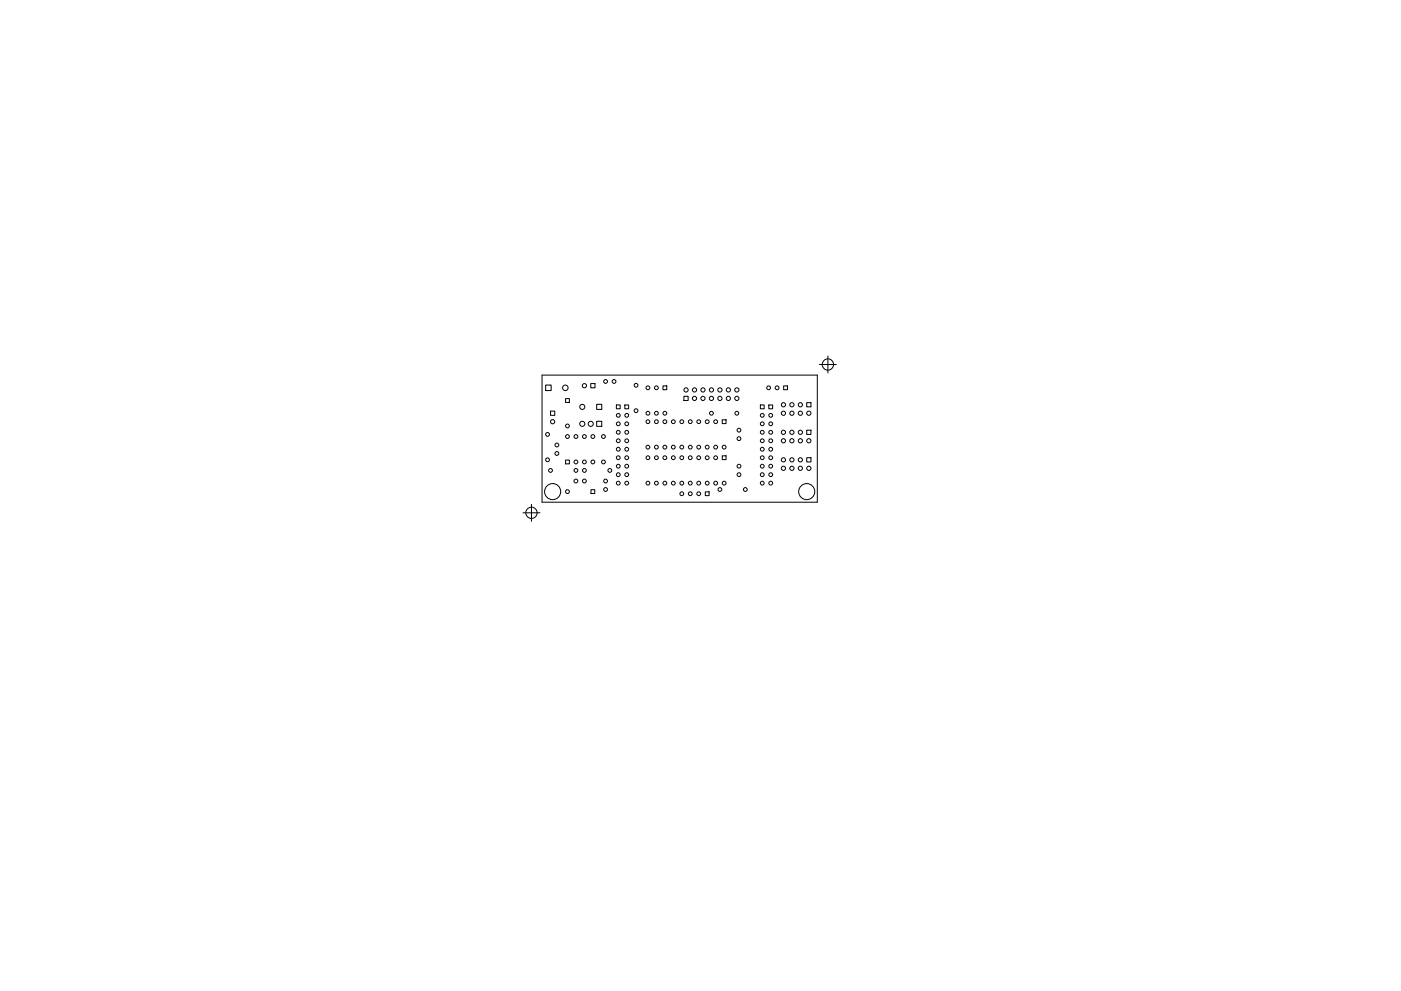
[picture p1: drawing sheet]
<svg xmlns="http://www.w3.org/2000/svg" width="420mm" height="297mm" viewBox="0 0 420 297" stroke-linecap="round" stroke-linejoin="round" font-family="sans-serif">
<g fill="none" stroke="#000" stroke-width=".3">
<path d="M162.6 112.4h82.5v38.1h-82.5zM163.6 115.4h1.7v1.7h-1.7zM169.6 119.5h1.2v1.1h-1.2zM177.2 115h1.2v1.2h-1.2zM198.8 115.7h1.2v1.1h-1.2zM205.1 118.8h1.3v1.3h-1.3zM235 115.7h1.2v1.1h-1.2zM245.7 109.3h5.1M248.3 106.7v5.1M165.1 123.2h1.3v1.3h-1.3zM169.6 137.9h1.2v1.1h-1.2zM178.9 121.2h1.6v1.5h-1.6z"/>
<path d="M178.9 126.3h1.6v1.5h-1.6zM184.8 121.4h1.2v1.1h-1.2zM187.4 121.4h1.1v1.1h-1.1zM216.6 136.6h1.1v1.2h-1.1zM216.6 125.8h1.1v1.2h-1.1zM228 121.4h1.2v1.1h-1.2zM230.6 121.4h1.1v1.1h-1.1zM241.9 128.9h1.3v1.3h-1.3zM241.9 120.7h1.3v1.3h-1.3zM241.9 137.2h1.3v1.3h-1.3zM156.8 153.7h5.1M159.4 151.2v5"/>
<path d="M177.2 146.8h1.2v1.1h-1.2zM211.5 147.4h1.2v1.2h-1.2z"/>
<circle cx="169.5" cy="116.2" r=".83"/>
<circle cx="175.3" cy="115.6" r=".63"/>
<circle cx="181.6" cy="114.3" r=".57"/>
<circle cx="184.2" cy="114.3" r=".57"/>
<circle cx="190.8" cy="115.5" r=".57"/>
<circle cx="194.3" cy="116.2" r=".57"/>
<circle cx="196.9" cy="116.2" r=".57"/>
<circle cx="205.7" cy="116.9" r=".63"/>
<circle cx="208.3" cy="119.4" r=".63"/>
<circle cx="208.3" cy="116.9" r=".63"/>
<circle cx="210.8" cy="119.4" r=".63"/>
<circle cx="210.8" cy="116.9" r=".63"/>
<circle cx="213.4" cy="116.9" r=".63"/>
<circle cx="213.4" cy="119.4" r=".63"/>
<circle cx="215.9" cy="116.9" r=".63"/>
<circle cx="215.9" cy="119.4" r=".63"/>
<circle cx="218.4" cy="119.4" r=".63"/>
<circle cx="218.4" cy="116.9" r=".63"/>
<circle cx="221" cy="119.4" r=".63"/>
<circle cx="221" cy="116.9" r=".63"/>
<circle cx="230.5" cy="116.2" r=".57"/>
<circle cx="233" cy="116.2" r=".57"/>
<circle cx="248.3" cy="109.3" r="1.69"/>
<circle cx="164.2" cy="137.8" r=".57"/>
<circle cx="164.2" cy="130.2" r=".57"/>
<circle cx="165.7" cy="126.4" r=".63"/>
<circle cx="167" cy="135.9" r=".57"/>
<circle cx="167" cy="133.4" r=".57"/>
<circle cx="170.2" cy="130.8" r=".57"/>
<circle cx="170.2" cy="127.7" r=".57"/>
<circle cx="172.7" cy="138.5" r=".57"/>
<circle cx="172.7" cy="130.8" r=".57"/>
<circle cx="174.6" cy="122" r=".76"/>
<circle cx="174.6" cy="127" r=".76"/>
<circle cx="175.3" cy="138.5" r=".57"/>
<circle cx="175.3" cy="130.8" r=".57"/>
<circle cx="177.2" cy="127" r=".76"/>
<circle cx="177.8" cy="138.5" r=".57"/>
<circle cx="177.8" cy="130.8" r=".57"/>
<circle cx="181" cy="138.5" r=".57"/>
<circle cx="181" cy="130.8" r=".57"/>
<circle cx="185.4" cy="134.7" r=".57"/>
<circle cx="185.4" cy="139.7" r=".57"/>
<circle cx="185.4" cy="132.1" r=".57"/>
<circle cx="185.4" cy="137.2" r=".57"/>
<circle cx="185.4" cy="129.6" r=".57"/>
<circle cx="185.4" cy="127" r=".57"/>
<circle cx="185.4" cy="124.5" r=".57"/>
<circle cx="188" cy="137.2" r=".57"/>
<circle cx="188" cy="132.1" r=".57"/>
<circle cx="188" cy="139.7" r=".57"/>
<circle cx="188" cy="134.7" r=".57"/>
<circle cx="188" cy="124.5" r=".57"/>
<circle cx="188" cy="129.6" r=".57"/>
<circle cx="188" cy="127" r=".57"/>
<circle cx="190.8" cy="123.1" r=".57"/>
<circle cx="194.3" cy="137.2" r=".57"/>
<circle cx="194.3" cy="134" r=".57"/>
<circle cx="194.3" cy="123.9" r=".57"/>
<circle cx="194.3" cy="126.4" r=".57"/>
<circle cx="196.9" cy="137.2" r=".57"/>
<circle cx="196.9" cy="134" r=".57"/>
<circle cx="196.9" cy="126.4" r=".57"/>
<circle cx="196.9" cy="123.9" r=".57"/>
<circle cx="199.4" cy="137.2" r=".57"/>
<circle cx="199.4" cy="134" r=".57"/>
<circle cx="199.4" cy="126.4" r=".57"/>
<circle cx="199.4" cy="123.9" r=".57"/>
<circle cx="201.9" cy="137.2" r=".57"/>
<circle cx="201.9" cy="134" r=".57"/>
<circle cx="201.9" cy="126.4" r=".57"/>
<circle cx="204.5" cy="137.2" r=".57"/>
<circle cx="204.5" cy="134" r=".57"/>
<circle cx="204.5" cy="126.4" r=".57"/>
<circle cx="207" cy="134" r=".57"/>
<circle cx="207" cy="137.2" r=".57"/>
<circle cx="207" cy="126.4" r=".57"/>
<circle cx="209.6" cy="137.2" r=".57"/>
<circle cx="209.6" cy="134" r=".57"/>
<circle cx="209.6" cy="126.4" r=".57"/>
<circle cx="212.1" cy="137.2" r=".57"/>
<circle cx="212.1" cy="134" r=".57"/>
<circle cx="212.1" cy="126.4" r=".57"/>
<circle cx="213.4" cy="123.9" r=".57"/>
<circle cx="214.6" cy="134" r=".57"/>
<circle cx="214.6" cy="137.2" r=".57"/>
<circle cx="214.6" cy="126.4" r=".57"/>
<circle cx="217.2" cy="134" r=".57"/>
<circle cx="221" cy="123.9" r=".57"/>
<circle cx="221.6" cy="131.5" r=".57"/>
<circle cx="221.6" cy="139.7" r=".57"/>
<circle cx="221.6" cy="128.9" r=".57"/>
<circle cx="228.6" cy="132.1" r=".57"/>
<circle cx="228.6" cy="137.2" r=".57"/>
<circle cx="228.6" cy="139.7" r=".57"/>
<circle cx="228.6" cy="134.7" r=".57"/>
<circle cx="228.6" cy="124.5" r=".57"/>
<circle cx="228.6" cy="127" r=".57"/>
<circle cx="228.6" cy="129.6" r=".57"/>
<circle cx="231.1" cy="134.7" r=".57"/>
<circle cx="231.1" cy="132.1" r=".57"/>
<circle cx="231.1" cy="139.7" r=".57"/>
<circle cx="231.1" cy="137.2" r=".57"/>
<circle cx="231.1" cy="124.5" r=".57"/>
<circle cx="231.1" cy="129.6" r=".57"/>
<circle cx="231.1" cy="127" r=".57"/>
<circle cx="234.9" cy="121.3" r=".63"/>
<circle cx="234.9" cy="123.9" r=".63"/>
<circle cx="234.9" cy="132.1" r=".63"/>
<circle cx="234.9" cy="137.8" r=".63"/>
<circle cx="234.9" cy="129.6" r=".63"/>
<circle cx="237.5" cy="132.1" r=".63"/>
<circle cx="237.5" cy="137.8" r=".63"/>
<circle cx="237.5" cy="121.3" r=".63"/>
<circle cx="237.5" cy="123.9" r=".63"/>
<circle cx="237.5" cy="129.6" r=".63"/>
<circle cx="240" cy="129.6" r=".63"/>
<circle cx="240" cy="121.3" r=".63"/>
<circle cx="240" cy="132.1" r=".63"/>
<circle cx="240" cy="123.9" r=".63"/>
<circle cx="240" cy="137.8" r=".63"/>
<circle cx="242.6" cy="132.1" r=".63"/>
<circle cx="242.6" cy="123.9" r=".63"/>
<circle cx="159.4" cy="153.7" r="1.69"/>
<circle cx="165.1" cy="141" r=".57"/>
<circle cx="165.7" cy="147.4" r="2.41"/>
<circle cx="170.2" cy="147.4" r=".57"/>
<circle cx="172.7" cy="144.2" r=".57"/>
<circle cx="172.7" cy="141" r=".57"/>
<circle cx="175.3" cy="144.2" r=".57"/>
<circle cx="175.3" cy="141" r=".57"/>
<circle cx="181.6" cy="144.2" r=".57"/>
<circle cx="181.6" cy="146.7" r=".57"/>
<circle cx="182.9" cy="141" r=".57"/>
<circle cx="185.4" cy="142.3" r=".57"/>
<circle cx="185.4" cy="144.8" r=".57"/>
<circle cx="188" cy="142.3" r=".57"/>
<circle cx="188" cy="144.8" r=".57"/>
<circle cx="194.3" cy="144.8" r=".57"/>
<circle cx="196.9" cy="144.8" r=".57"/>
<circle cx="199.4" cy="144.8" r=".57"/>
<circle cx="201.9" cy="144.8" r=".57"/>
<circle cx="204.5" cy="148" r=".57"/>
<circle cx="204.5" cy="144.8" r=".57"/>
<circle cx="207" cy="148" r=".57"/>
<circle cx="207" cy="144.8" r=".57"/>
<circle cx="209.6" cy="144.8" r=".57"/>
<circle cx="209.6" cy="148" r=".57"/>
<circle cx="212.1" cy="144.8" r=".57"/>
<circle cx="214.6" cy="144.8" r=".57"/>
<circle cx="215.9" cy="146.7" r=".57"/>
<circle cx="217.2" cy="144.8" r=".57"/>
<circle cx="221.6" cy="142.3" r=".57"/>
<circle cx="223.5" cy="146.7" r=".57"/>
<circle cx="228.6" cy="144.8" r=".57"/>
<circle cx="228.6" cy="142.3" r=".57"/>
<circle cx="231.1" cy="144.8" r=".57"/>
<circle cx="231.1" cy="142.3" r=".57"/>
<circle cx="234.9" cy="140.4" r=".63"/>
<circle cx="237.5" cy="140.4" r=".63"/>
<circle cx="240" cy="140.4" r=".63"/>
<circle cx="241.9" cy="147.4" r="2.41"/>
<circle cx="242.6" cy="140.4" r=".63"/>
</g>
</svg>
